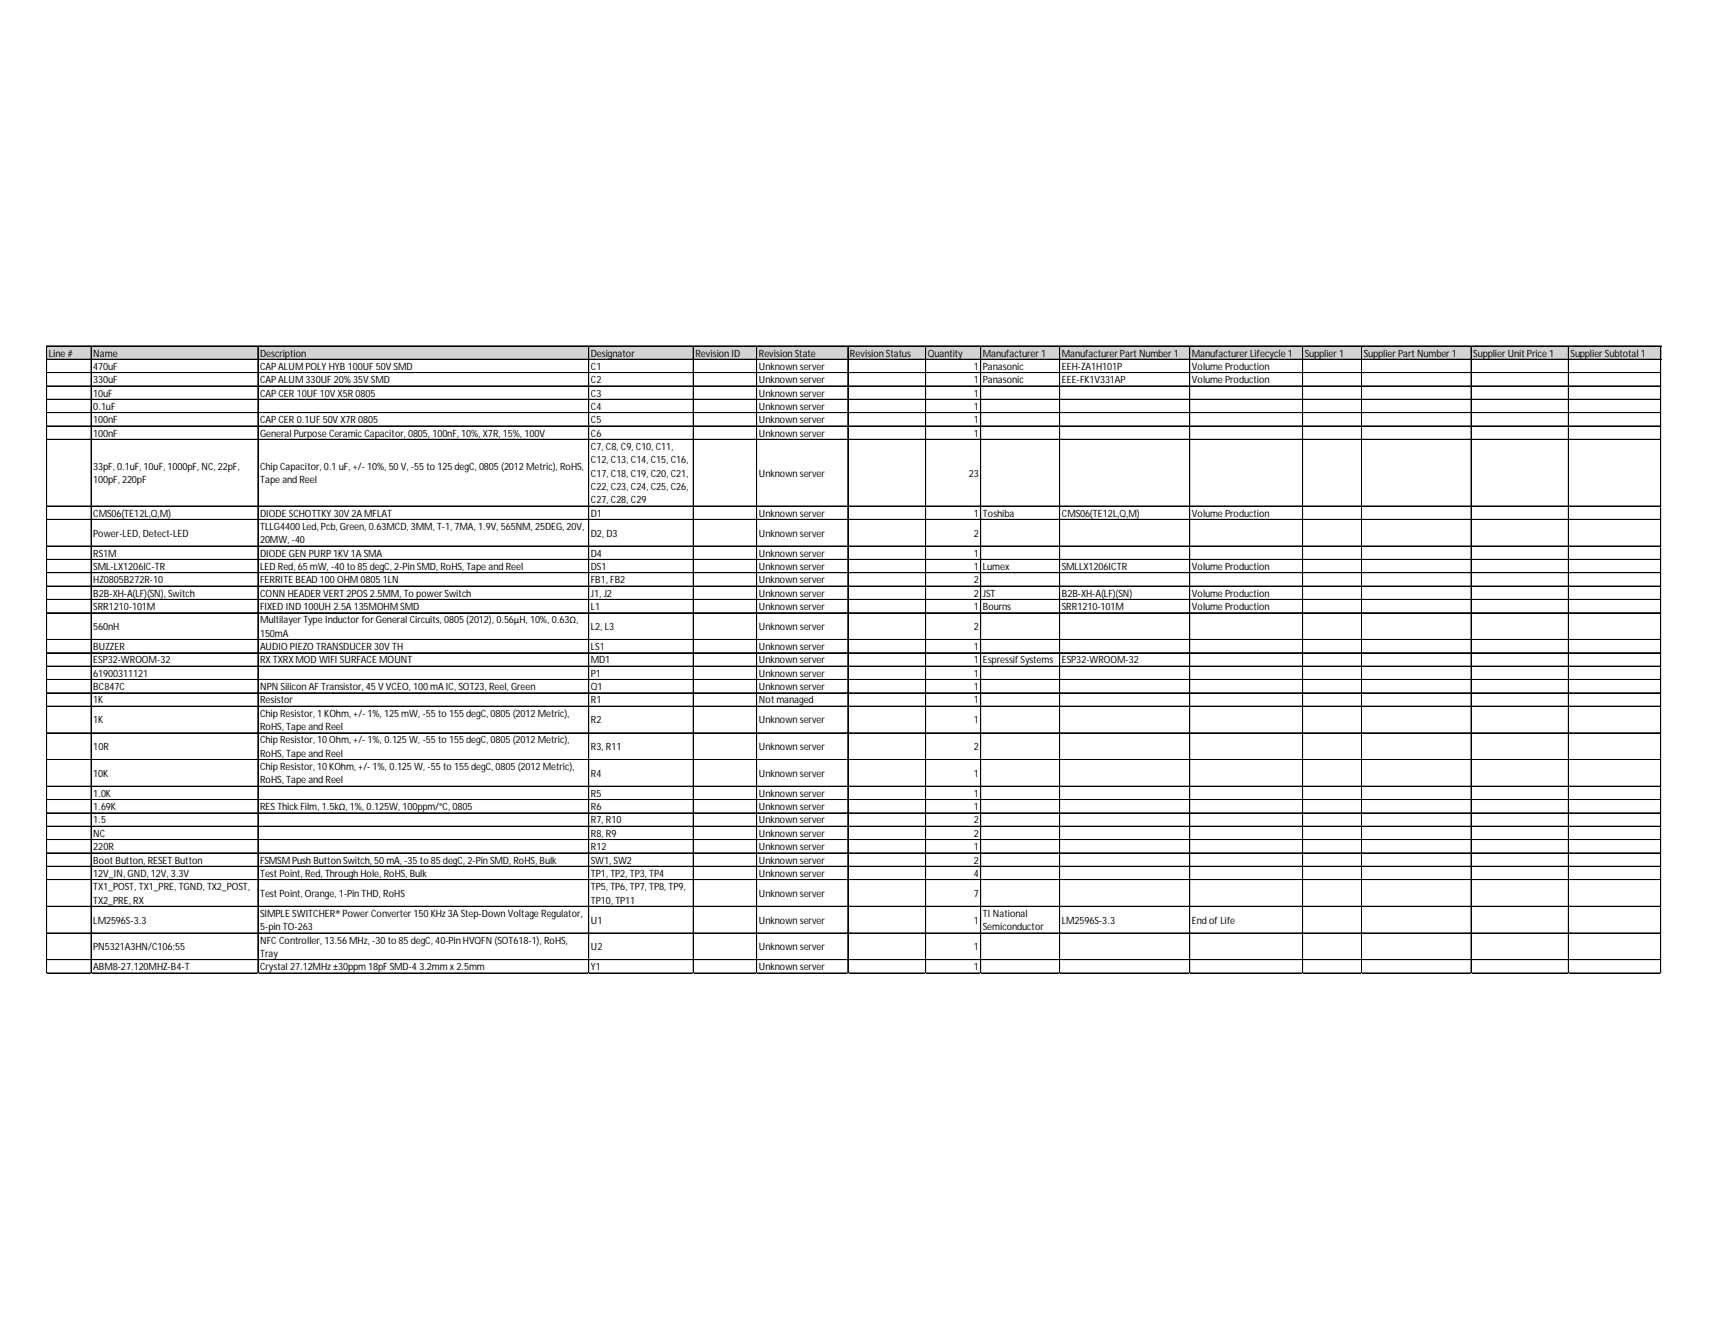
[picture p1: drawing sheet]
<svg xmlns="http://www.w3.org/2000/svg" width="279mm" height="216mm" viewBox="0 0 279 216" stroke-linecap="round" stroke-linejoin="round" font-family="sans-serif">
<defs><g id="words">
<g font-size="1.6">
<text x="8" y="58.2">Line #</text>
<text x="15.2" y="58.2">Name</text>
<text x="42.5" y="58.2">Description</text>
<text x="96.5" y="58.2">Designator</text>
<text x="113.6" y="58.2">Revision ID</text>
<text x="124" y="58.2">Revision State</text>
<text x="138.9" y="58.2">Revision Status</text>
<text x="151.6" y="58.2">Quantity</text>
<text x="160.6" y="58.2">Manufacturer1</text>
<text x="173.5" y="58.2">ManufacturerPart Number1</text>
<text x="194.8" y="58.2">Manufacturer Lifecycle 1</text>
<text x="213.2" y="58.2">Supplier1</text>
<text x="222.8" y="58.2">SupplierPart Number1</text>
<text x="240.7" y="58.2">Supplier Unit Price 1</text>
<text x="256.6" y="58.2">SupplierSubtotal 1</text>
<text x="15.2" y="60.4">470uF</text>
<text x="15.2" y="62.6">330uF</text>
<text x="15.2" y="64.8">10uF</text>
<text x="42.5" y="60.4">CAPALUMPOLYHYB 100UF 50V SMD</text>
<text x="42.5" y="62.6">CAPALUM 330UF 20% 35V SMD</text>
<text x="42.5" y="64.8">CAPCER 10UF 10V X5R0805</text>
<text x="96.5" y="60.4">C1</text>
<text x="96.5" y="62.6">C2</text>
<text x="96.5" y="64.8">C3</text>
<text x="124" y="60.4">Unknown server</text>
<text x="124" y="62.6">Unknown server</text>
<text x="124" y="64.8">Unknown server</text>
<text x="159.1" y="60.4">1</text>
<text x="159.1" y="62.6">1</text>
<text x="159.1" y="64.8">1</text>
<text x="160.6" y="60.4">Panasonic</text>
<text x="160.6" y="62.6">Panasonic</text>
<text x="173.5" y="60.4">EEH-ZA1H101P</text>
<text x="173.5" y="62.6">EEE-FK1V331AP</text>
<text x="194.8" y="60.4">Volume Production</text>
<text x="194.8" y="62.6">Volume Production</text>
<text x="15.2" y="66.9">0.1uF</text>
<text x="15.2" y="69.1">100nF</text>
<text x="15.2" y="71.3">100nF</text>
<text x="42.5" y="69.1">CAPCER 0.1UF 50V X7R0805</text>
<text x="42.5" y="71.3">General Purpose CeramicCapacitor, 0805, 100nF, 10%, X7R, 15%, 100V</text>
<text x="96.5" y="66.9">C4</text>
<text x="96.5" y="69.1">C5</text>
<text x="96.5" y="71.3">C6</text>
<text x="124" y="66.9">Unknown server</text>
<text x="124" y="69.1">Unknown server</text>
<text x="124" y="71.3">Unknown server</text>
<text x="159.1" y="66.9">1</text>
<text x="159.1" y="69.1">1</text>
<text x="159.1" y="71.3">1</text>
<text x="15.2" y="76.7">33pF, 0.1uF, 10uF, 1000pF, NC, 22pF,</text>
<text x="42.5" y="76.7">Chip Capacitor, 0.1 uF, +/- 10%, 50 V, -55 to 125 degC, 0805 (2012 Metric), RoHS,</text>
<text x="96.5" y="73.5">C7, C8, C9, C10, C11,</text>
<text x="96.5" y="75.7">C12, C13, C14, C15, C16,</text>
<text x="96.5" y="77.8">C17, C18, C19, C20, C21,</text>
<text x="124" y="77.8">Unknown server</text>
<text x="158.3" y="77.8">23</text>
<text x="15.2" y="78.9">100pF, 220pF</text>
<text x="42.5" y="78.9">Tape and Reel</text>
<text x="96.5" y="80">C22, C23, C24, C25, C26,</text>
<text x="96.5" y="82.2">C27, C28, C29</text>
<text x="15.2" y="84.4">CMS06(TE12L,Q,M)</text>
<text x="15.2" y="87.6">Power-LED, Detect-LED</text>
<text x="42.5" y="84.4">DIODE SCHOTTKY 30V 2A MFLAT</text>
<text x="42.5" y="86.6">TLLG4400 Led, Pcb, Green, 0.63MCD, 3MM, T-1, 7MA, 1.9V, 565NM, 25DEG, 20V,</text>
<text x="42.5" y="88.7">20MW, -40</text>
<text x="96.5" y="84.4">D1</text>
<text x="96.5" y="87.6">D2, D3</text>
<text x="124" y="84.4">Unknown server</text>
<text x="124" y="87.6">Unknown server</text>
<text x="159.1" y="84.4">1</text>
<text x="159.1" y="87.6">2</text>
<text x="160.6" y="84.4">Toshiba</text>
<text x="173.5" y="84.4">CMS06(TE12L,Q,M)</text>
<text x="194.8" y="84.4">Volume Production</text>
<text x="15.2" y="90.9">RS1M</text>
<text x="15.2" y="93.1">SML-LX1206IC-TR</text>
<text x="15.2" y="95.3">HZ0805B272R-10</text>
<text x="42.5" y="90.9">DIODE GEN PURP1KV 1A SMA</text>
<text x="42.5" y="93.1">LED Red, 65 mW, -40 to 85 degC, 2-Pin SMD, RoHS, Tape and Reel</text>
<text x="42.5" y="95.3">FERRITE BEAD 100 OHM 0805 1LN</text>
<text x="96.5" y="90.9">D4</text>
<text x="96.5" y="93.1">DS1</text>
<text x="96.5" y="95.3">FB1, FB2</text>
<text x="124" y="90.9">Unknown server</text>
<text x="124" y="93.1">Unknown server</text>
<text x="124" y="95.3">Unknown server</text>
<text x="159.1" y="90.9">1</text>
<text x="159.1" y="93.1">1</text>
<text x="159.1" y="95.3">2</text>
<text x="160.6" y="93.1">Lumex</text>
<text x="173.5" y="93.1">SMLLX1206ICTR</text>
<text x="194.8" y="93.1">Volume Production</text>
<text x="15.2" y="97.4">B2B-XH-A(LF)(SN), Switch</text>
<text x="15.2" y="99.6">SRR1210-101M</text>
<text x="42.5" y="97.4">CONN HEADER VERT 2POS2.5MM, To powerSwitch</text>
<text x="42.5" y="99.6">FIXED IND 100UH 2.5A 135MOHM SMD</text>
<text x="42.5" y="101.8">MultilayerType InductorforGeneral Circuits, 0805 (2012), 0.56μH, 10%, 0.63Ω,</text>
<text x="96.5" y="97.4">J1, J2</text>
<text x="96.5" y="99.6">L1</text>
<text x="124" y="97.4">Unknown server</text>
<text x="124" y="99.6">Unknown server</text>
<text x="159.1" y="97.4">2</text>
<text x="159.1" y="99.6">1</text>
<text x="160.6" y="97.4">JST</text>
<text x="160.6" y="99.6">Bourns</text>
<text x="173.5" y="97.4">B2B-XH-A(LF)(SN)</text>
<text x="173.5" y="99.6">SRR1210-101M</text>
<text x="194.8" y="97.4">Volume Production</text>
<text x="194.8" y="99.6">Volume Production</text>
<text x="15.2" y="102.9">560nH</text>
<text x="15.2" y="106.2">BUZZER</text>
<text x="42.5" y="104">150mA</text>
<text x="42.5" y="106.2">AUDIO PIEZO TRANSDUCER 30V TH</text>
<text x="96.5" y="102.9">L2, L3</text>
<text x="96.5" y="106.2">LS1</text>
<text x="124" y="102.9">Unknown server</text>
<text x="124" y="106.2">Unknown server</text>
<text x="159.1" y="102.9">2</text>
<text x="159.1" y="106.2">1</text>
<text x="15.2" y="108.3">ESP32-WROOM-32</text>
<text x="15.2" y="110.5">61900311121</text>
<text x="15.2" y="112.7">BC847C</text>
<text x="42.5" y="108.3">RXTXRXMOD WIFI SURFACE MOUNT</text>
<text x="42.5" y="112.7">NPN Silicon AF Transistor, 45V VCEO, 100mA IC, SOT23, Reel, Green</text>
<text x="96.5" y="108.3">MD1</text>
<text x="96.5" y="110.5">P1</text>
<text x="96.5" y="112.7">Q1</text>
<text x="124" y="108.3">Unknown server</text>
<text x="124" y="110.5">Unknown server</text>
<text x="124" y="112.7">Unknown server</text>
<text x="159.1" y="108.3">1</text>
<text x="159.1" y="110.5">1</text>
<text x="159.1" y="112.7">1</text>
<text x="160.6" y="108.3">EspressifSystems</text>
<text x="173.5" y="108.3">ESP32-WROOM-32</text>
<text x="15.2" y="114.9">1K</text>
<text x="15.2" y="118.1">1K</text>
<text x="42.5" y="114.9">Resistor</text>
<text x="42.5" y="117.1">Chip Resistor, 1 KOhm, +/- 1%, 125 mW, -55 to 155 degC, 0805 (2012 Metric),</text>
<text x="42.5" y="119.2">RoHS, Tape and Reel</text>
<text x="96.5" y="114.9">R1</text>
<text x="96.5" y="118.1">R2</text>
<text x="124" y="114.9">Not managed</text>
<text x="124" y="118.1">Unknown server</text>
<text x="159.1" y="114.9">1</text>
<text x="159.1" y="118.1">1</text>
<text x="15.2" y="122.5">10R</text>
<text x="42.5" y="121.4">Chip Resistor, 10 Ohm, +/- 1%, 0.125 W, -55 to 155 degC, 0805 (2012 Metric),</text>
<text x="42.5" y="123.6">RoHS, Tape and Reel</text>
<text x="42.5" y="125.8">Chip Resistor, 10 KOhm, +/- 1%, 0.125 W, -55 to 155 degC, 0805 (2012 Metric),</text>
<text x="96.5" y="122.5">R3, R11</text>
<text x="124" y="122.5">Unknown server</text>
<text x="159.1" y="122.5">2</text>
<text x="15.2" y="126.9">10K</text>
<text x="15.2" y="130.1">1.0K</text>
<text x="42.5" y="128">RoHS, Tape and Reel</text>
<text x="96.5" y="126.9">R4</text>
<text x="96.5" y="130.1">R5</text>
<text x="124" y="126.9">Unknown server</text>
<text x="124" y="130.1">Unknown server</text>
<text x="159.1" y="126.9">1</text>
<text x="159.1" y="130.1">1</text>
<text x="15.2" y="132.3">1.69K</text>
<text x="15.2" y="134.5">1.5</text>
<text x="15.2" y="136.7">NC</text>
<text x="42.5" y="132.3">RESThickFilm, 1.5kΩ, 1%, 0.125W, 100ppm/°C, 0805</text>
<text x="96.5" y="132.3">R6</text>
<text x="96.5" y="134.5">R7, R10</text>
<text x="96.5" y="136.7">R8, R9</text>
<text x="124" y="132.3">Unknown server</text>
<text x="124" y="134.5">Unknown server</text>
<text x="124" y="136.7">Unknown server</text>
<text x="159.1" y="132.3">1</text>
<text x="159.1" y="134.5">2</text>
<text x="159.1" y="136.7">2</text>
<text x="15.2" y="138.8">220R</text>
<text x="15.2" y="141">Boot Button, RESET Button</text>
<text x="15.2" y="143.2">12V_IN, GND, 12V, 3.3V</text>
<text x="42.5" y="141">FSMSMPush Button Switch, 50 mA, -35 to 85 degC, 2-Pin SMD, RoHS, Bulk</text>
<text x="42.5" y="143.2">Test Point, Red, Through Hole, RoHS, Bulk</text>
<text x="96.5" y="138.8">R12</text>
<text x="96.5" y="141">SW1, SW2</text>
<text x="96.5" y="143.2">TP1, TP2, TP3, TP4</text>
<text x="124" y="138.8">Unknown server</text>
<text x="124" y="141">Unknown server</text>
<text x="124" y="143.2">Unknown server</text>
<text x="159.1" y="138.8">1</text>
<text x="159.1" y="141">2</text>
<text x="159.1" y="143.2">4</text>
<text x="15.2" y="145.4">TX1_POST, TX1_PRE, TGND, TX2_POST,</text>
<text x="15.2" y="147.6">TX2_PRE, RX</text>
<text x="42.5" y="146.5">Test Point, Orange, 1-Pin THD, RoHS</text>
<text x="42.5" y="149.7">SIMPLE SWITCHER® Power Converter150 KHz 3A Step-Down Voltage Regulator,</text>
<text x="96.5" y="145.4">TP5, TP6, TP7, TP8, TP9,</text>
<text x="96.5" y="147.6">TP10, TP11</text>
<text x="124" y="146.5">Unknown server</text>
<text x="159.1" y="146.5">7</text>
<text x="160.6" y="149.7">TI National</text>
<text x="15.2" y="150.8">LM2596S-3.3</text>
<text x="15.2" y="155.2">PN5321A3HN/C106;55</text>
<text x="42.5" y="151.9">5-pin TO-263</text>
<text x="42.5" y="154.1">NFCController, 13.56 MHz, -30 to 85 degC, 40-Pin HVQFN (SOT618-1), RoHS,</text>
<text x="96.5" y="150.8">U1</text>
<text x="96.5" y="155.2">U2</text>
<text x="124" y="150.8">Unknown server</text>
<text x="124" y="155.2">Unknown server</text>
<text x="159.1" y="150.8">1</text>
<text x="159.1" y="155.2">1</text>
<text x="160.6" y="151.9">Semiconductor</text>
<text x="173.5" y="150.8">LM2596S-3.3</text>
<text x="194.8" y="150.8">End ofLife</text>
<text x="15.2" y="158.5">ABM8-27.120MHZ-B4-T</text>
<text x="42.5" y="156.3">Tray</text>
<text x="42.5" y="158.5">Crystal 27.12MHz ±30ppm 18pF SMD-4 3.2mm x2.5mm</text>
<text x="96.5" y="158.5">Y1</text>
<text x="124" y="158.5">Unknown server</text>
<text x="159.1" y="158.5">1</text>
</g>
</g></defs>
<path d="M7.7 56.5h263.8v2.3h-263.8z" fill="#d3d3d3"/>
<g fill="none" stroke="#000" stroke-width=".16">
<path d="M7.6 56.5v102.5M7.7 56.5v102.5M7.7 56.5h263.7M7.7 58.7h263.7M14.9 56.6v102.4M42.1 56.6v102.4M42.2 56.6v102.4M96.2 56.6v102.4M113.3 56.6v102.4M123.6 56.6v102.4M123.7 56.6v102.4M138.5 56.6v102.4"/>
<path d="M138.6 56.6v102.4M151.2 56.6v102.4M151.3 56.6v102.4M160.2 56.6v102.4M160.3 56.6v102.4M173.1 56.6v102.4M173.2 56.6v102.4M194.4 56.6v102.4M212.8 56.6v102.4M212.9 56.6v102.4M222.5 56.6v102.4M240.4 56.6v102.4"/>
<path d="M256.3 56.6v102.4M271.3 56.6v102.4M271.4 56.6v102.4M7.7 60.8h263.7M7.7 60.9h263.7M7.7 63h263.7M7.7 63.1h263.7M7.7 65.2h263.7M7.7 65.3h263.7M7.7 67.4h263.7M7.7 69.6h263.7M7.7 71.7h263.7"/>
<path d="M7.7 71.8h263.7M7.7 82.6h263.7M7.7 82.7h263.7M7.7 84.8h263.7M7.7 84.9h263.7M7.7 89.2h263.7M7.7 91.4h263.7M7.7 93.5h263.7M7.7 93.6h263.7M7.7 95.7h263.7M7.7 95.8h263.7M7.7 97.9h263.7"/>
<path d="M7.7 100.1h263.7M7.7 104.4h263.7M7.7 104.5h263.7M7.7 106.6h263.7M7.7 108.8h263.7M7.7 111h263.7M7.7 113.1h263.7M7.7 113.2h263.7M7.7 115.3h263.7M7.7 115.4h263.7M7.7 119.7h263.7M7.7 124h263.7"/>
<path d="M7.7 124.1h263.7M7.7 128.4h263.7M7.7 130.6h263.7M7.7 132.8h263.7M7.7 134.9h263.7M7.7 135h263.7M7.7 137.1h263.7M7.7 137.2h263.7M7.7 139.3h263.7M7.7 141.5h263.7M7.7 143.6h263.7M7.7 143.7h263.7"/>
<path d="M7.7 148h263.7M7.7 152.4h263.7M7.7 156.7h263.7M7.7 156.8h263.7M7.7 158.9h263.7"/>
</g>
<path d="M271.4 60.8h.1" fill="none" stroke="#d4d4d4" stroke-width=".16"/>
<path d="M271.4 60.8l.1 .1z" fill="#d4d4d4"/>
<path d="M271.4 63h.1" fill="none" stroke="#d4d4d4" stroke-width=".16"/>
<path d="M271.4 63l.1 .1z" fill="#d4d4d4"/>
<path d="M271.4 65.2h.1" fill="none" stroke="#d4d4d4" stroke-width=".16"/>
<path d="M271.4 65.2l.1 .1z" fill="#d4d4d4"/>
<path d="M271.4 67.4h.1" fill="none" stroke="#d4d4d4" stroke-width=".16"/>
<path d="M271.4 67.4l.1 .1z" fill="#d4d4d4"/>
<path d="M271.4 69.6h.1" fill="none" stroke="#d4d4d4" stroke-width=".16"/>
<path d="M271.4 69.6l.1 .1z" fill="#d4d4d4"/>
<path d="M271.4 71.7h.1" fill="none" stroke="#d4d4d4" stroke-width=".16"/>
<path d="M271.4 71.7l.1 .1z" fill="#d4d4d4"/>
<path d="M271.4 82.6h.1" fill="none" stroke="#d4d4d4" stroke-width=".16"/>
<path d="M271.4 82.6l.1 .1z" fill="#d4d4d4"/>
<path d="M271.4 84.8h.1" fill="none" stroke="#d4d4d4" stroke-width=".16"/>
<path d="M271.4 84.8l.1 .1z" fill="#d4d4d4"/>
<path d="M271.4 89.2h.1" fill="none" stroke="#d4d4d4" stroke-width=".16"/>
<path d="M271.4 89.2l.1 .1z" fill="#d4d4d4"/>
<path d="M271.4 91.4h.1" fill="none" stroke="#d4d4d4" stroke-width=".16"/>
<path d="M271.4 91.4h.1z" fill="#d4d4d4"/>
<path d="M271.4 93.5h.1" fill="none" stroke="#d4d4d4" stroke-width=".16"/>
<path d="M271.4 93.5l.1 .1z" fill="#d4d4d4"/>
<path d="M271.4 95.7h.1" fill="none" stroke="#d4d4d4" stroke-width=".16"/>
<path d="M271.4 95.7l.1 .1z" fill="#d4d4d4"/>
<path d="M271.4 97.9h.1" fill="none" stroke="#d4d4d4" stroke-width=".16"/>
<path d="M271.4 97.9l.1 .1z" fill="#d4d4d4"/>
<path d="M271.4 100.1h.1" fill="none" stroke="#d4d4d4" stroke-width=".16"/>
<path d="M271.4 100.1l.1 .1z" fill="#d4d4d4"/>
<path d="M271.4 104.4h.1" fill="none" stroke="#d4d4d4" stroke-width=".16"/>
<path d="M271.4 104.4l.1 .1z" fill="#d4d4d4"/>
<path d="M271.4 106.6h.1" fill="none" stroke="#d4d4d4" stroke-width=".16"/>
<path d="M271.4 106.6l.1 .1z" fill="#d4d4d4"/>
<path d="M271.4 108.8h.1" fill="none" stroke="#d4d4d4" stroke-width=".16"/>
<path d="M271.4 108.8l.1 .1z" fill="#d4d4d4"/>
<path d="M271.4 111h.1" fill="none" stroke="#d4d4d4" stroke-width=".16"/>
<path d="M271.4 111l.1 .1z" fill="#d4d4d4"/>
<path d="M271.4 113.1h.1" fill="none" stroke="#d4d4d4" stroke-width=".16"/>
<path d="M271.4 113.1l.1 .1z" fill="#d4d4d4"/>
<path d="M271.4 115.3h.1" fill="none" stroke="#d4d4d4" stroke-width=".16"/>
<path d="M271.4 115.3l.1 .1z" fill="#d4d4d4"/>
<path d="M271.4 119.7h.1" fill="none" stroke="#d4d4d4" stroke-width=".16"/>
<path d="M271.4 119.7l.1 .1z" fill="#d4d4d4"/>
<path d="M271.4 124h.1" fill="none" stroke="#d4d4d4" stroke-width=".16"/>
<path d="M271.4 124l.1 .1z" fill="#d4d4d4"/>
<path d="M271.4 128.4h.1" fill="none" stroke="#d4d4d4" stroke-width=".16"/>
<path d="M271.4 128.4l.1 .1z" fill="#d4d4d4"/>
<path d="M271.4 130.6h.1" fill="none" stroke="#d4d4d4" stroke-width=".16"/>
<path d="M271.4 130.6l.1 .1z" fill="#d4d4d4"/>
<path d="M271.4 132.8h.1" fill="none" stroke="#d4d4d4" stroke-width=".16"/>
<path d="M271.4 132.8h.1z" fill="#d4d4d4"/>
<path d="M271.4 134.9h.1" fill="none" stroke="#d4d4d4" stroke-width=".16"/>
<path d="M271.4 134.9l.1 .1z" fill="#d4d4d4"/>
<path d="M271.4 137.1h.1" fill="none" stroke="#d4d4d4" stroke-width=".16"/>
<path d="M271.4 137.1l.1 .1z" fill="#d4d4d4"/>
<path d="M271.4 139.3h.1" fill="none" stroke="#d4d4d4" stroke-width=".16"/>
<path d="M271.4 139.3l.1 .1z" fill="#d4d4d4"/>
<path d="M271.4 141.5h.1" fill="none" stroke="#d4d4d4" stroke-width=".16"/>
<path d="M271.4 141.5l.1 .1z" fill="#d4d4d4"/>
<path d="M271.4 143.6h.1" fill="none" stroke="#d4d4d4" stroke-width=".16"/>
<path d="M271.4 143.6l.1 .1z" fill="#d4d4d4"/>
<path d="M271.4 148h.1" fill="none" stroke="#d4d4d4" stroke-width=".16"/>
<path d="M271.4 148l.1 .1z" fill="#d4d4d4"/>
<path d="M271.4 152.4h.1" fill="none" stroke="#d4d4d4" stroke-width=".16"/>
<path d="M271.4 152.4l.1 .1z" fill="#d4d4d4"/>
<path d="M271.4 156.7h.1" fill="none" stroke="#d4d4d4" stroke-width=".16"/>
<path d="M271.4 156.7l.1 .1z" fill="#d4d4d4"/>
<path d="M271.4 158.9h.1" fill="none" stroke="#d4d4d4" stroke-width=".16"/>
<path d="M271.4 158.9l.1 .1z" fill="#d4d4d4"/>
<use href="#words"/>
</svg>
